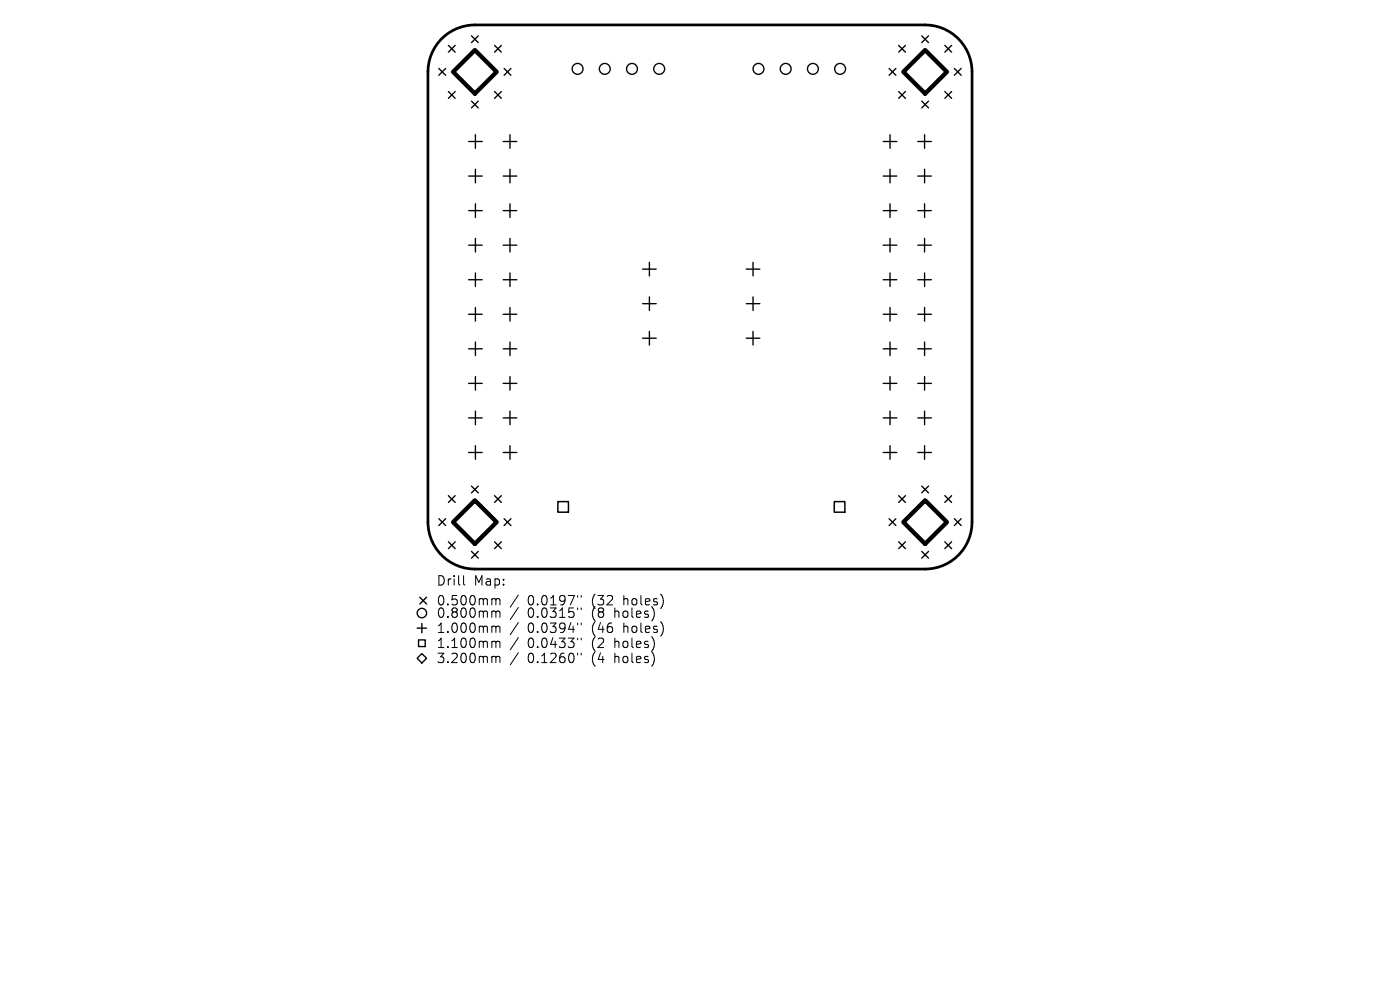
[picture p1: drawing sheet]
<svg xmlns="http://www.w3.org/2000/svg" width="297mm" height="210mm" viewBox="0 0 297 210" stroke-linecap="round" stroke-linejoin="round" font-family="sans-serif">
<defs><g id="words">
<g font-size="2.8">
<text x="92.5" y="124.5">Drill</text>
<text x="100.5" y="124.5">Map:</text>
<text x="92.5" y="128.7">0.500mm</text>
<text x="92.5" y="131.3">0.800mm</text>
<text x="111.9" y="128.7">0.0197&quot;</text>
<text x="111.9" y="131.3">0.0315&quot;</text>
<text x="125.7" y="128.7">(32</text>
<text x="125.7" y="131.3">(8</text>
<text x="130.6" y="131.3">holes)</text>
<text x="132.5" y="128.7">holes)</text>
<text x="92.5" y="134.5">1.000mm</text>
<text x="92.5" y="137.7">1.100mm</text>
<text x="111.9" y="134.5">0.0394&quot;</text>
<text x="111.9" y="137.7">0.0433&quot;</text>
<text x="125.7" y="134.5">(46</text>
<text x="125.7" y="137.7">(2</text>
<text x="130.6" y="137.7">holes)</text>
<text x="132.5" y="134.5">holes)</text>
<text x="92.5" y="140.9">3.200mm</text>
<text x="111.9" y="140.9">0.1260&quot;</text>
<text x="125.7" y="140.9">(4</text>
<text x="130.6" y="140.9">holes)</text>
</g>
</g></defs>
<path d="M93.5 8.4a10 10 0 0 1 7.2-3.1h95.6a10 10 0 0 1 9.9 9.9v95.6a10 10 0 0 1-9.9 9.9h-95.6a10 10 0 0 1-9.9-9.9v-95.6a10 10 0 0 1 2.7-6.8z" fill="none" stroke="#000" stroke-width=".58"/>
<g fill="none" stroke="#000" stroke-width=".29">
<path d="M93.1 14.5l1.4 1.5M94.5 14.5l-1.4 1.5M95.1 9.6l1.5 1.5M95.1 19.4l1.5 1.5M96.6 9.6l-1.5 1.5M96.6 19.4l-1.5 1.5M100 7.6l1.5 1.4M101.5 7.6l-1.5 1.4M104.9 19.4l1.5 1.5M104.9 9.6l1.5 1.5M106.4 9.6l-1.5 1.5M106.4 19.4l-1.5 1.5"/>
<path d="M106.9 14.5l1.5 1.5M108.4 14.5l-1.5 1.5M188.6 14.5l1.5 1.5M190.1 14.5l-1.5 1.5M190.6 9.6l1.5 1.5M190.6 19.4l1.5 1.5M192.1 19.4l-1.5 1.5M192.1 9.6l-1.5 1.5M195.5 7.6l1.5 1.4M197 7.6l-1.5 1.4M200.4 9.6l1.5 1.5M200.4 19.4l1.5 1.5"/>
<path d="M201.9 9.6l-1.5 1.5M201.9 19.4l-1.5 1.5M202.5 14.5l1.4 1.5M203.9 14.5l-1.4 1.5M99.4 30h2.9M99.4 37.3h2.9M100 21.4l1.5 1.5M100.9 28.6v2.9M100.9 35.9v2.9M101.5 21.4l-1.5 1.5M106.7 30h2.9M106.7 37.3h2.9"/>
<path d="M108.2 28.6v2.9M108.2 35.9v2.9M187.4 30h2.9M187.4 37.3h2.9M188.8 28.6v2.9M188.8 35.9v2.9M194.7 30h2.9M194.7 37.3h2.9M195.5 21.4l1.5 1.5M196.1 28.6v2.9M196.1 35.9v2.9M197 21.4l-1.5 1.5"/>
<path d="M99.4 44.7h2.9M99.4 52h2.9M99.4 59.3h2.9M100.9 43.2v2.9M100.9 50.6v2.9M100.9 57.9v2.9M106.7 44.7h2.9M106.7 52h2.9M106.7 59.3h2.9M108.2 43.2v2.9M108.2 50.6v2.9M108.2 57.9v2.9"/>
<path d="M136.3 57.1h2.9M137.8 55.6v2.9M158.3 57.1h2.9M159.8 55.6v2.9M187.4 44.7h2.9M187.4 52h2.9M187.4 59.3h2.9M188.8 43.2v2.9M188.8 50.6v2.9M188.8 57.9v2.9M194.7 44.7h2.9M194.7 52h2.9"/>
<path d="M194.7 59.3h2.9M196.1 43.2v2.9M196.1 50.6v2.9M196.1 57.9v2.9M99.4 66.7h2.9M99.4 74h2.9M100.9 65.2v2.9M100.9 72.6v2.8M100.9 79.9v2.9M106.7 66.7h2.9M106.7 74h2.9M108.2 65.2v2.9"/>
<path d="M108.2 72.6v2.8M108.2 79.9v2.9M136.3 64.4h2.9M136.3 71.7h2.9M137.8 63v2.9M137.8 70.3v2.9M158.3 64.4h2.9M158.3 71.7h2.9M159.8 63v2.9M159.8 70.3v2.9M187.4 66.7h2.9M187.4 74h2.9"/>
<path d="M188.8 65.2v2.9M188.8 72.6v2.8M188.8 79.9v2.9M194.7 66.7h2.9M194.7 74h2.9M196.1 65.2v2.9M196.1 72.6v2.8M196.1 79.9v2.9M99.4 81.3h2.9M99.4 88.7h2.9M99.4 96h2.9M100.9 87.2v2.9"/>
<path d="M100.9 94.5v2.9M106.7 81.3h2.9M106.7 88.7h2.9M106.7 96h2.9M108.2 87.2v2.9M108.2 94.5v2.9M187.4 81.3h2.9M187.4 88.7h2.9M187.4 96h2.9M188.8 87.2v2.9M188.8 94.5v2.9M194.7 81.3h2.9"/>
<path d="M194.7 88.7h2.9M194.7 96h2.9M196.1 87.2v2.9M196.1 94.5v2.9M93.1 110l1.4 1.5M94.5 110l-1.4 1.5M95.1 105.1l1.5 1.5M95.1 114.9l1.5 1.5M96.6 105.1l-1.5 1.5M96.6 114.9l-1.5 1.5M100 117l1.5 1.4M100 103.1l1.5 1.5"/>
<path d="M101.5 103.1l-1.5 1.5M101.5 117l-1.5 1.4M104.9 105.1l1.5 1.5M104.9 114.9l1.5 1.5M106.4 105.1l-1.5 1.5M106.4 114.9l-1.5 1.5M106.9 110l1.5 1.5M108.4 110l-1.5 1.5M188.6 110l1.5 1.5M190.1 110l-1.5 1.5M190.6 105.1l1.5 1.5M190.6 114.9l1.5 1.5"/>
<path d="M192.1 105.1l-1.5 1.5M192.1 114.9l-1.5 1.5M195.5 117l1.5 1.4M195.5 103.1l1.5 1.5M197 103.1l-1.5 1.5M197 117l-1.5 1.4M200.4 114.9l1.5 1.5M200.4 105.1l1.5 1.5M201.9 105.1l-1.5 1.5M201.9 114.9l-1.5 1.5M202.5 110l1.4 1.5M203.9 110l-1.4 1.5"/>
<path d="M88.5 139.6l1-1 1 1-1 1zM88.5 133.2h2M88.8 135.7h1.4v1.5h-1.4zM89.1 126.7l1.4 1.4M89.5 132.2v2M90.5 126.7l-1.4 1.4"/>
<circle cx="122.5" cy="14.6" r="1.15"/>
<circle cx="128.3" cy="14.6" r="1.15"/>
<circle cx="134.1" cy="14.6" r="1.15"/>
<circle cx="139.8" cy="14.6" r="1.15"/>
<circle cx="160.9" cy="14.6" r="1.15"/>
<circle cx="166.7" cy="14.6" r="1.15"/>
<circle cx="172.5" cy="14.6" r="1.15"/>
<circle cx="178.2" cy="14.6" r="1.15"/>
<circle cx="89.5" cy="130" r="1"/>
</g>
<path d="M118.3 106.4h2.3v2.3h-2.3zM177 106.4h2.2v2.3h-2.2z" fill="none" stroke="#000" stroke-width=".32"/>
<path d="M96.1 15.2l4.6-4.6 4.7 4.6-4.7 4.7zM191.6 15.2l4.7-4.6 4.6 4.6-4.6 4.7zM100.7 106.1l4.7 4.7-4.7 4.6-4.6-4.6zM191.6 110.8l4.7-4.7 4.6 4.7-4.6 4.6z" fill="none" stroke="#000" stroke-width=".92"/>
<g fill="none" stroke="#000" stroke-width=".21">
<path d="M98.3 122.1v1.7l.3 .3M104.6 127l.5 .1 .1 .2M104.6 129.6h.3l.3 .3M104.6 132.8l.5 .1 .1 .2M104.6 136l.5 .1 .1 .2M104.6 139.2h.3l.3 .3M105.2 127.3l.3-.3 .5 .1 .1 1.2M105.2 127.3v1M105.2 129.9v1.1M105.2 133.1v1.1M105.2 136.3v1.1M105.2 139.5v1.1"/>
<path d="M105.2 129.9l.3-.3 .5 .1 .1 1.3M105.2 133.1l.3-.3 .5 .1 .1 1.3M105.2 136.3l.3-.3 .5 .1 .1 1.3M105.2 139.5l.3-.3 .5 .1 .1 1.3M110 126.2l-1.8 2.6M110 128.9l-1.8 2.5M110 132.1l-1.8 2.5M110 135.3l-1.8 2.5M110 138.5l-1.8 2.5M122.5 126.3v.4M122.5 129v.3M122.5 132.2v.3"/>
<path d="M122.5 135.4v.3M122.5 138.6v.3M123.3 126.3v.4M123.3 129v.3M123.3 132.2v.3M123.3 135.4v.3M123.3 138.6v.3"/>
</g>
<use href="#words"/>
</svg>
